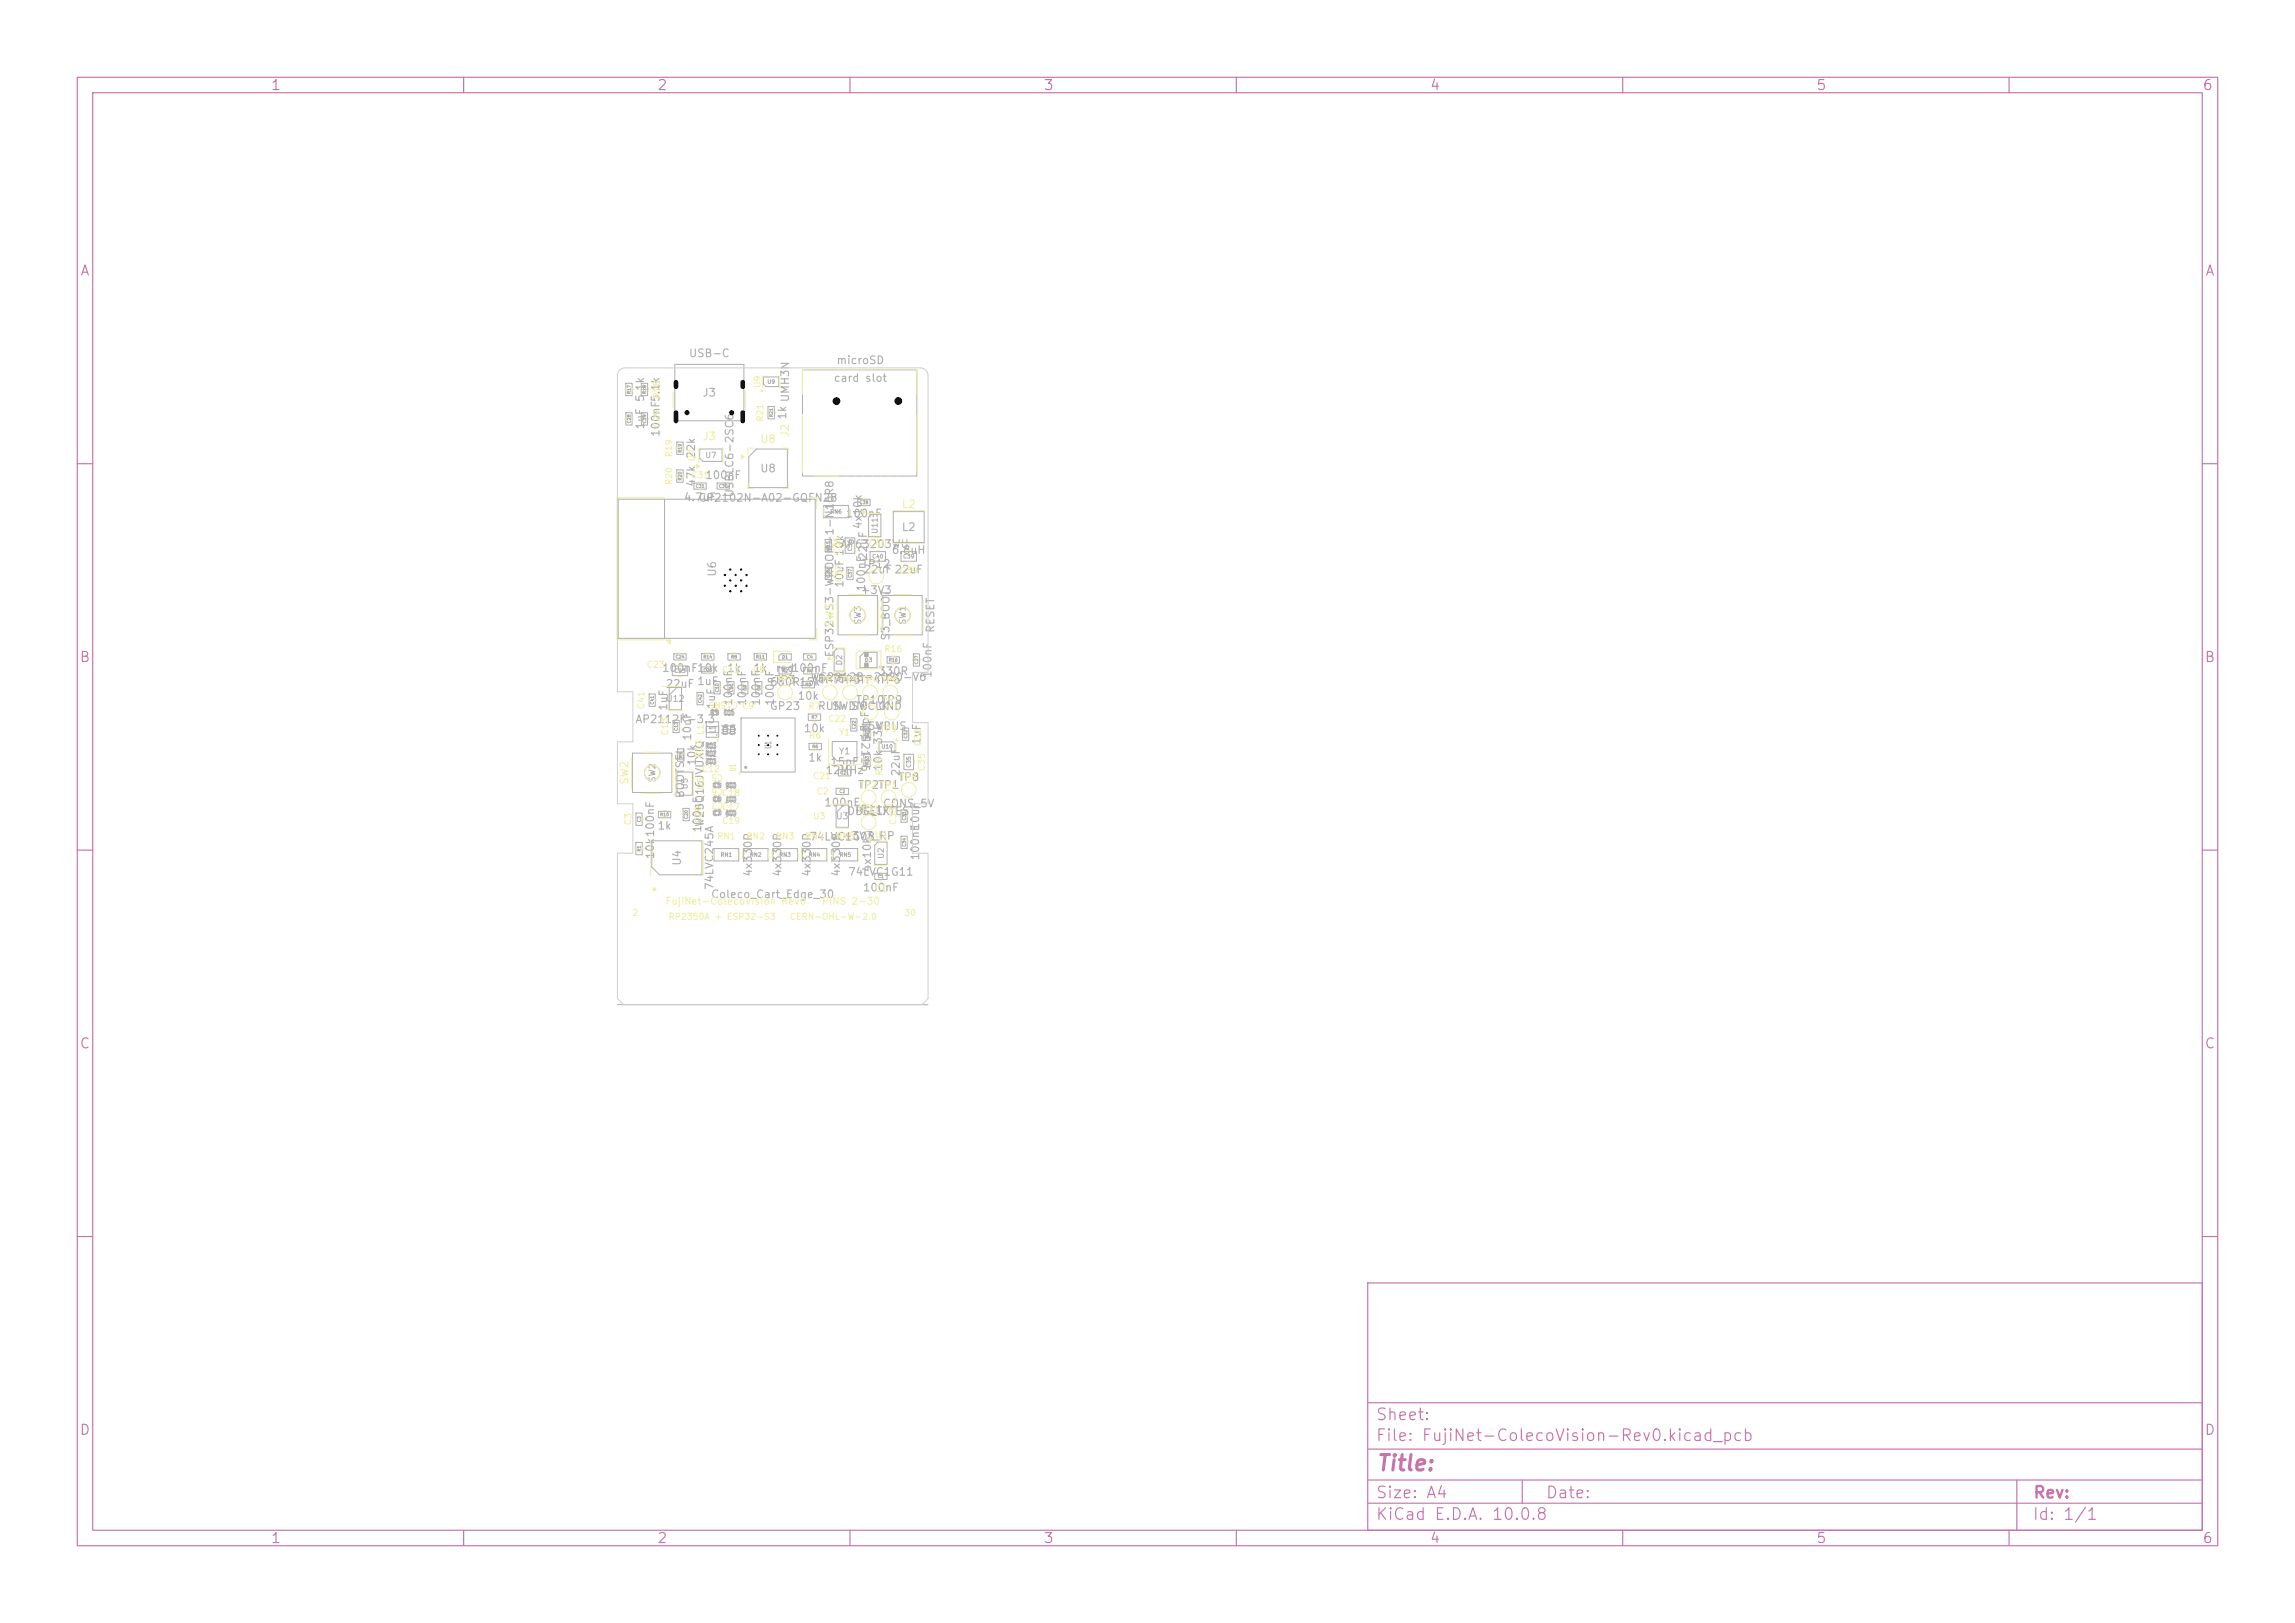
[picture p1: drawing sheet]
<svg xmlns="http://www.w3.org/2000/svg" width="297mm" height="210mm" viewBox="0 0 297 210" stroke-linecap="round" stroke-linejoin="round" font-family="sans-serif">
<defs><g id="words">
<text font-size="2" fill="#c872ab" x="178" y="190.8">Title:</text>
<g font-size="1.5" fill="#c872ab">
<text x="178" y="184.1">Sheet:</text>
<text x="178" y="186.8">File: FujiNet-ColecoVision-Rev0.kicad_pcb</text>
<text x="178" y="197">KiCad E.D.A. 10.0.8</text>
<text x="178" y="194.2">Size: A4</text>
<text x="200" y="194.2">Date:</text>
<text x="263" y="197">Id: 1/1</text>
<text x="263" y="194.2">Rev:</text>
</g>
<g font-size="1.3" fill="#c872ab">
<text x="35" y="12">1</text>
<text x="85" y="12">2</text>
<text x="135" y="12">3</text>
<text x="185" y="12">4</text>
<text x="235" y="12">5</text>
<text x="285" y="12">6</text>
<text x="10.3" y="36">A</text>
<text x="285.3" y="36">A</text>
<text x="10.2" y="86">B</text>
<text x="285.2" y="86">B</text>
<text x="10.2" y="136">C</text>
<text x="285.2" y="136">C</text>
<text x="10.2" y="186">D</text>
<text x="285.2" y="186">D</text>
<text x="35" y="200">1</text>
<text x="85" y="200">2</text>
<text x="135" y="200">3</text>
<text x="185" y="200">4</text>
<text x="235" y="200">5</text>
<text x="285" y="200">6</text>
</g>
<g font-size="1" fill="#afafaf">
<text x="89.1" y="46.5">USB-C</text>
<text x="108.2" y="47.4">microSD</text>
<text x="90.8" y="51.6">J3</text>
<text x="102.4" y="52.1" transform="rotate(-90 102.4 52.1)">UMH3N</text>
<text x="107.8" y="49.7">card slot</text>
<text x="83.6" y="55.7" transform="rotate(-90 83.6 55.7)">1uF 5.1k</text>
<text x="85.6" y="56.6" transform="rotate(-90 85.6 56.6)">100nF5.1k</text>
<text x="90.2" y="59.5" transform="rotate(-90 90.2 59.5)">22k</text>
<text x="102" y="54.4" transform="rotate(-90 102 54.4)">1k</text>
<text x="88.4" y="65.1">4.7uF</text>
<text x="90.2" y="63.1" transform="rotate(-90 90.2 63.1)">47k</text>
<text x="90.3" y="65.2">CP2102N-A02-GQFN28</text>
<text x="91.2" y="62.2">100nF</text>
<text x="95.2" y="64.4" transform="rotate(-90 95.2 64.4)">USBLC6-2SC6</text>
<text x="98.3" y="61.4">U8</text>
<text x="108.7" y="71.2">AP63203WU</text>
<text x="109.4" y="67.2">100nF</text>
<text x="111.8" y="68.5" transform="rotate(-90 111.8 68.5)">4x10k</text>
<text x="115.3" y="71.9">6.8uH</text>
<text x="116.6" y="69">L2</text>
<text x="92.9" y="74.7" transform="rotate(-90 92.9 74.7)">U6</text>
<text x="109.4" y="76.1" transform="rotate(-90 109.4 76.1)">10uF 10k</text>
<text x="111.3" y="77.1">+3V3</text>
<text x="111.5" y="73.7">TP12</text>
<text x="111.7" y="74.4">22uF22uF</text>
<text x="112.2" y="76.6" transform="rotate(-90 112.2 76.6)">100nF</text>
<text x="112.4" y="72.5" transform="rotate(-90 112.4 72.5)">22uF</text>
<text x="115.4" y="83" transform="rotate(-90 115.4 83)">S3_BOOT</text>
<text x="121.2" y="82" transform="rotate(-90 121.2 82)">RESET</text>
<text x="85.6" y="87.2">100nF10k</text>
<text x="86.1" y="89.2">22uF</text>
<text x="90.1" y="88.9">1uF</text>
<text x="94" y="87.2">1k</text>
<text x="97.4" y="87.2">1k</text>
<text x="99.6" y="89">680R15k</text>
<text x="100.1" y="88.7">TP3</text>
<text x="100.3" y="87.2">red</text>
<text x="102.4" y="87.2">100nF</text>
<text x="104.8" y="88.4">WS2812B-2020-V6</text>
<text x="105.7" y="88.6">BAT54C</text>
<text x="105.9" y="88.7">TP7TP5TP4TP6</text>
<text x="108.1" y="85.1" transform="rotate(-90 108.1 85.1)">ESP32-S3-WROOM-1-N16R8</text>
<text x="113.6" y="87.6">330R</text>
<text x="120.8" y="87.8" transform="rotate(-90 120.8 87.8)">100nF</text>
<text x="82.2" y="93.8">AP2112K-3.3</text>
<text x="86.6" y="92.1" transform="rotate(-90 86.6 92.1)">1uF</text>
<text x="89.7" y="95.9" transform="rotate(-90 89.7 95.9)">10uF</text>
<text x="92.8" y="91.9" transform="rotate(-90 92.8 91.9)">1uF</text>
<text x="95" y="91.4" transform="rotate(-90 95 91.4)">100nF</text>
<text x="96.8" y="91.4" transform="rotate(-90 96.8 91.4)">100nF</text>
<text x="98.6" y="91.4" transform="rotate(-90 98.6 91.4)">100nF</text>
<text x="99.5" y="92.1">GP23</text>
<text x="100.4" y="91.4" transform="rotate(-90 100.4 91.4)">100nF</text>
<text x="103.1" y="90.8">10k</text>
<text x="103.9" y="95">10k</text>
<text x="105.8" y="92.1">RUN</text>
<text x="107.6" y="92.1">SWDIO</text>
<text x="110" y="92.1">SWCLK</text>
<text x="110.7" y="91.3">TP10</text>
<text x="111" y="94.7">+5V</text>
<text x="111.2" y="93.2" transform="rotate(90 111.2 93.2)">TPS2116</text>
<text x="112.7" y="95.7" transform="rotate(-90 112.7 95.7)">15pF</text>
<text x="113.4" y="94.7">VBUS</text>
<text x="113.6" y="92.1">GND</text>
<text x="113.9" y="91.3">TP9</text>
<text x="90.3" y="99.2" transform="rotate(-90 90.3 99.2)">10k</text>
<text x="104.5" y="98.8">1k</text>
<text x="106.7" y="100.4">12MHz</text>
<text x="107.4" y="99.3">15pF</text>
<text x="114.4" y="99.9" transform="rotate(-90 114.4 99.9)">10k</text>
<text x="114.4" y="96.5" transform="rotate(-90 114.4 96.5)">33k</text>
<text x="116.1" y="101.3">TP8</text>
<text x="116.7" y="100.5" transform="rotate(-90 116.7 100.5)">22uF</text>
<text x="119.4" y="96.5" transform="rotate(-90 119.4 96.5)">1uF</text>
<text x="85" y="107.6">1k</text>
<text x="88.8" y="103.4" transform="rotate(-90 88.8 103.4)">BOOTSEL</text>
<text x="91" y="107.8" transform="rotate(-90 91 107.8)">100nF</text>
<text x="91.3" y="107.1" transform="rotate(-90 91.3 107.1)">W25Q16JVUXIQ</text>
<text x="106.6" y="104.6">100nF</text>
<text x="109.6" y="105.7">DBG_TX</text>
<text x="110.5" y="105.5">TP11</text>
<text x="110.9" y="102.3">TP2TP1</text>
<text x="111.4" y="105.7">SELFTEST</text>
<text x="114.2" y="104.7">CONS_5V</text>
<text x="119.2" y="107.5" transform="rotate(-90 119.2 107.5)">10uF</text>
<text x="84.9" y="111.3" transform="rotate(-90 84.9 111.3)">10k100nF</text>
<text x="88.4" y="112.1" transform="rotate(-90 88.4 112.1)">U4</text>
<text x="97.6" y="113.5" transform="rotate(-90 97.6 113.5)">4x330R</text>
<text x="101.4" y="113.5" transform="rotate(-90 101.4 113.5)">4x330R</text>
<text x="104.7" y="109">74LVC1G08</text>
<text x="105.2" y="113.5" transform="rotate(-90 105.2 113.5)">4x330R</text>
<text x="108.9" y="108.9">+3V3_RP</text>
<text x="109" y="113.5" transform="rotate(-90 109 113.5)">4x330R</text>
<text x="109.7" y="113.6">74LVC1G11</text>
<text x="113" y="112.9" transform="rotate(-90 113 112.9)">4x10k</text>
<text x="119.2" y="111.4" transform="rotate(-90 119.2 111.4)">100nF</text>
<text x="91.9" y="116.5">Coleco_Cart_Edge_30</text>
<text x="92.6" y="115.2" transform="rotate(-90 92.6 115.2)">74LVC245A</text>
<text x="111.6" y="115.6">100nF</text>
</g>
<g font-size="1" fill="#f2eda1">
<text x="90.8" y="57.2">J3</text>
<text x="98.3" y="57.6">U8</text>
<text x="102.3" y="56.7" transform="rotate(-90 102.3 56.7)">J2</text>
<text x="116.6" y="66">L2</text>
<text x="108.2" y="81.2" transform="rotate(-90 108.2 81.2)">SW3</text>
<text x="81.6" y="101.6" transform="rotate(-90 81.6 101.6)">SW2</text>
</g>
<g font-size=".9" fill="#f2eda1">
<text x="86" y="117.3">FujiNet-ColecoVision Rev0</text>
<text x="106.3" y="117.3">PINS 2-30</text>
</g>
<g font-size=".8" fill="#f2eda1">
<text x="85.6" y="51.6" transform="rotate(-90 85.6 51.6)">R18</text>
<text x="98.6" y="50.3" transform="rotate(-90 98.6 50.3)">U9</text>
<text x="85.6" y="55.4" transform="rotate(-90 85.6 55.4)">C29</text>
<text x="87.2" y="59.2" transform="rotate(-90 87.2 59.2)">R19</text>
<text x="90.2" y="59.8" transform="rotate(-90 90.2 59.8)">U7</text>
<text x="99" y="54.6" transform="rotate(-90 99 54.6)">R21</text>
<text x="87.2" y="62.8" transform="rotate(-90 87.2 62.8)">R20</text>
<text x="89.4" y="62.1">C31</text>
<text x="108.9" y="71.8" transform="rotate(-90 108.9 71.8)">C36</text>
<text x="112.4" y="70.9">C40</text>
<text x="109.2" y="75.4" transform="rotate(-90 109.2 75.4)">C37</text>
<text x="116.4" y="74.4">C39</text>
<text x="83.6" y="86.6">C23</text>
<text x="93.4" y="87.3">C11</text>
<text x="97.3" y="87.3">C8</text>
<text x="106.2" y="88.6">TP7 TP5 TP4 TP6</text>
<text x="114.4" y="84.6">R16</text>
<text x="83.6" y="91.8" transform="rotate(-90 83.6 91.8)">C41</text>
<text x="86.7" y="95.2" transform="rotate(-90 86.7 95.2)">C13</text>
<text x="91.3" y="95.2" transform="rotate(-90 91.3 95.2)">L1</text>
<text x="95.6" y="90.6" transform="rotate(-180 95.6 90.6)">C15R5</text>
<text x="95.9" y="91.9">C9</text>
<text x="104.5" y="92">R7</text>
<text x="104.6" y="95.8">R6</text>
<text x="107.1" y="93.6">C22</text>
<text x="108.5" y="95.4">Y1</text>
<text x="113.8" y="94.9">TP9</text>
<text x="90.8" y="100.1">C12</text>
<text x="91" y="98.1" transform="rotate(-90 91 98.1)">R13</text>
<text x="93.7" y="101.8" transform="rotate(-180 93.7 101.8)">C6</text>
<text x="93.7" y="100" transform="rotate(-180 93.7 100)">C5</text>
<text x="95.4" y="99.9" transform="rotate(-90 95.4 99.9)">U1</text>
<text x="105.1" y="101">C21</text>
<text x="114.4" y="100.4" transform="rotate(-90 114.4 100.4)">R23</text>
<text x="119.4" y="96.6" transform="rotate(-90 119.4 96.6)">C32</text>
<text x="119.9" y="99.8" transform="rotate(-90 119.9 99.8)">C35</text>
<text x="81.9" y="106.9" transform="rotate(-90 81.9 106.9)">C3</text>
<text x="91" y="106.6" transform="rotate(-90 91 106.6)">C20</text>
<text x="91.3" y="102.3" transform="rotate(-90 91.3 102.3)">U5</text>
<text x="93.4" y="105">C17</text>
<text x="93.4" y="103.2">C18</text>
<text x="93.4" y="106.8">C19</text>
<text x="93.7" y="103.6" transform="rotate(-180 93.7 103.6)">C7</text>
<text x="105.1" y="106.2">U3</text>
<text x="105.6" y="103">C2</text>
<text x="110.9" y="105.4">TP11</text>
<text x="111.2" y="102.2">TP2 TP1</text>
<text x="116.2" y="106.8" transform="rotate(-90 116.2 106.8)">C33</text>
<text x="92.7" y="108.8">RN1</text>
<text x="96.5" y="108.8">RN2</text>
<text x="100.3" y="108.8">RN3</text>
<text x="104.1" y="108.8">RN4</text>
<text x="108.1" y="108.8">RN5</text>
<text x="113.1" y="108.6">U2</text>
<text x="81.8" y="118.7">2</text>
<text x="86.4" y="119.2">RP2350A + ESP32-S3</text>
<text x="102.1" y="119.2">CERN-OHL-W-2.0</text>
<text x="113.1" y="115.6">C1</text>
<text x="116.9" y="118.7">30</text>
</g>
<g font-size=".8" fill="#afafaf">
<text x="111.6" y="80.9" transform="rotate(-90 111.6 80.9)">SW3</text>
<text x="117.4" y="80.9" transform="rotate(-90 117.4 80.9)">SW1</text>
<text x="86.1" y="91">U12</text>
<text x="92" y="92.8">R5</text>
<text x="92.8" y="94.9" transform="rotate(-90 92.8 94.9)">L1</text>
<text x="93.6" y="92.8">C15</text>
<text x="94.5" y="95.2" transform="rotate(-90 94.5 95.2)">C16</text>
<text x="95.4" y="95.2" transform="rotate(-90 95.4 95.2)">C14</text>
<text x="85" y="101.3" transform="rotate(-90 85 101.3)">SW2</text>
<text x="91.2" y="98.1">R12</text>
<text x="91.2" y="97.1">R13</text>
<text x="92.8" y="97.9" transform="rotate(-180 92.8 97.9)">C12</text>
<text x="95.4" y="101" transform="rotate(-180 95.4 101)">C18</text>
<text x="100" y="97" transform="rotate(-90 100 97)">U1</text>
<text x="108.5" y="97.8">Y1</text>
<text x="89.2" y="102.2" transform="rotate(-90 89.2 102.2)">U5</text>
<text x="92.3" y="104">C6</text>
<text x="92.3" y="102.2">C5</text>
<text x="92.3" y="105.8">C7</text>
<text x="95.4" y="102.8" transform="rotate(-180 95.4 102.8)">C17</text>
<text x="95.4" y="104.6" transform="rotate(-180 95.4 104.6)">C19</text>
<text x="108.1" y="106.2">U3</text>
</g>
<g font-size=".7" fill="#afafaf">
<text x="91.2" y="59.4">U7</text>
<text x="113.7" y="69.1" transform="rotate(-90 113.7 69.1)">U11</text>
<text x="109.1" y="86.2" transform="rotate(-90 109.1 86.2)">D2</text>
<text x="114.5" y="111.2" transform="rotate(-90 114.5 111.2)">U2</text>
</g>
<g font-size=".5" fill="#afafaf">
<text x="99.3" y="49.8">U9</text>
<text x="107.4" y="66.6">RN6</text>
<text x="110.4" y="71.4" transform="rotate(-90 110.4 71.4)">C36</text>
<text x="112.8" y="72.4">C40</text>
<text x="116.8" y="72.4">C39</text>
<text x="87.2" y="87.2">C23</text>
<text x="111.9" y="85.8">D3</text>
<text x="114" y="97">U10</text>
<text x="118" y="99.4" transform="rotate(-90 118 99.4)">C35</text>
<text x="93.2" y="111">RN1</text>
<text x="97" y="111">RN2</text>
<text x="100.8" y="111">RN3</text>
<text x="104.6" y="111">RN4</text>
<text x="108.6" y="111">RN5</text>
</g>
<g font-size=".4" fill="#afafaf">
<text x="81.7" y="51" transform="rotate(-90 81.7 51)">R17</text>
<text x="83.7" y="51" transform="rotate(-90 83.7 51)">R18</text>
<text x="81.7" y="54.8" transform="rotate(-90 81.7 54.8)">C28</text>
<text x="83.7" y="54.8" transform="rotate(-90 83.7 54.8)">C29</text>
<text x="88.3" y="58.6" transform="rotate(-90 88.3 58.6)">R19</text>
<text x="100.1" y="54" transform="rotate(-90 100.1 54)">R21</text>
<text x="88.3" y="62.2" transform="rotate(-90 88.3 62.2)">R20</text>
<text x="90" y="63.2">C31</text>
<text x="93" y="63.2">C30</text>
<text x="111.2" y="65.3">C38</text>
<text x="107.5" y="71.2" transform="rotate(-90 107.5 71.2)">R15</text>
<text x="107.5" y="74.8" transform="rotate(-90 107.5 74.8)">C26</text>
<text x="110.3" y="74.8" transform="rotate(-90 110.3 74.8)">C37</text>
<text x="87.4" y="85.3">C24</text>
<text x="91" y="85.3">R14</text>
<text x="91" y="87">C25</text>
<text x="93.1" y="89.6" transform="rotate(-90 93.1 89.6)">C10</text>
<text x="94.6" y="85.3">R8</text>
<text x="94.9" y="89.6" transform="rotate(-90 94.9 89.6)">C11</text>
<text x="96.7" y="89.4" transform="rotate(-90 96.7 89.4)">C9</text>
<text x="97.8" y="85.3">R11</text>
<text x="98.5" y="89.4" transform="rotate(-90 98.5 89.4)">C8</text>
<text x="101.2" y="85.3">D1</text>
<text x="101.2" y="87.1">R2</text>
<text x="104.2" y="88.9">R3</text>
<text x="104.4" y="85.3">C4</text>
<text x="104.4" y="87.1">R4</text>
<text x="115" y="85.7">R16</text>
<text x="118.9" y="86" transform="rotate(-90 118.9 86)">C27</text>
<text x="84.7" y="91.2" transform="rotate(-90 84.7 91.2)">C41</text>
<text x="87.8" y="94.6" transform="rotate(-90 87.8 94.6)">C13</text>
<text x="90.9" y="91" transform="rotate(-90 90.9 91)">C42</text>
<text x="105" y="93.1">R7</text>
<text x="110.8" y="94.4" transform="rotate(-90 110.8 94.4)">C22</text>
<text x="112.5" y="95.6" transform="rotate(-90 112.5 95.6)">R22</text>
<text x="117.5" y="95.6" transform="rotate(-90 117.5 95.6)">C32</text>
<text x="88.4" y="98.1" transform="rotate(-90 88.4 98.1)">R9</text>
<text x="105.1" y="96.9">R6</text>
<text x="108.7" y="100.3">C21</text>
<text x="112.5" y="99" transform="rotate(-90 112.5 99)">R23</text>
<text x="83" y="106.4" transform="rotate(-90 83 106.4)">C3</text>
<text x="85.4" y="105.7">R10</text>
<text x="89.1" y="106" transform="rotate(-90 89.1 106)">C20</text>
<text x="108.6" y="102.7">C2</text>
<text x="117.3" y="106.2" transform="rotate(-90 117.3 106.2)">C33</text>
<text x="83" y="110.2" transform="rotate(-90 83 110.2)">R1</text>
<text x="113.6" y="113.7">C1</text>
<text x="117.3" y="109.6" transform="rotate(-90 117.3 109.6)">C34</text>
</g>
</g></defs>
<g fill="none" stroke="#c872ab" stroke-width=".15">
<path d="M10 10h277v190h-277zM12 12h273v186h-273zM60 10v2M110 10v2M160 10v2M210 10v2M260 10v2M10 60h2M285 60h2M10 110h2M285 110h2M10 160h2"/>
<path d="M177 166h108v32h-108zM285 160h2M60 198v2M110 198v2M160 198v2M177 194.5h108M177 191.5h108M177 187.5h108M177 181.5h108M197 191.5v3M210 198v2M260 198v2"/>
<path d="M261 191.5v6.5"/>
</g>
<g fill="none" stroke="#afafaf" stroke-width=".13">
<path d="M81 49.6h.8v1.6h-.8zM81 53.4h.8v1.6h-.8zM83 53.4h.8v1.6h-.8zM87.3 47.2h9v7.3h-9zM90.5 58.1h2.9v1.6h-2.4l-.5-.4zM97.9 58.1h4v5h-5v-4zM99.4 52.6h.8v1.6h-.8zM103.8 47.9h14.9v13.7h-14.9zM80 64.6h25.5v18h-25.5zM86 64.6v18M87.6 60.8h.8v1.6h-.8zM89.8 62.5h1.6v.8h-1.6z"/>
<path d="M92.8 62.5h1.6v.8h-1.6zM106.6 65.4h3.2v1.6h-3.2zM106.8 69.8h.8v1.6h-.8zM106.8 73.4h.8v1.6h-.8zM108.5 77h5v5.1h-5zM109.4 69.6h1.2v2h-1.2zM109.6 73.4h.8v1.6h-.8zM111 64.6h1.6v.8h-1.6zM112.6 71.4h2v1.2h-2zM114.2 77h5.2v5.1h-5.2zM115.6 66.2h4v4h-4zM116.6 71.4h2v1.2h-2z"/>
<path d="M81.8 97.4h5.2v5.1h-5.2zM84 89.8h.8v1.6h-.8zM86.6 89h1.6v2.8h-1.6zM87 86.2h2v1.2h-2zM87.1 93.2h.8v1.6h-.8zM87.2 84.6h1.6v.8h-1.6zM87.6 89l-1 1M87.6 99.9h2v3h-1.5l-.5-.5zM90.2 89.6h.8v1.6h-.8zM90.8 84.6h1.6v.8h-1.6zM91.4 94h1.6v.8h-1.6zM91.4 93.4h1.6v2h-1.6z"/>
<path d="M91.5 97.3h1v.5h-1zM91.5 96.3h1v.5h-1zM91.7 97.3h.6v.5h-.6zM91.7 96.3h.6v.5h-.6zM92 92h1v.4h-1zM92.3 92h.4v.4h-.4zM93.8 92h1v.4h-1zM94.1 92h.5v.4h-.5zM94.2 88.2h.8v1.6h-.8zM94.5 94.1h.5v.6h-.5zM94.5 93.9h.5v1h-.5zM96 88.2h.8v1.6h-.8z"/>
<path d="M97.6 84.6h1.6v.8h-1.6zM97.8 88.2h.8v1.6h-.8zM101.1 84.6h1.3v.8h-1.6v-.5zM103.8 88.2h1.6v.8h-1.6zM104 84.6h1.6v.8h-1.6zM104 86.4h1.6v.8h-1.6zM104.6 92.4h1.6v.8h-1.6zM104.7 96.2h1.6v.8h-1.6zM107.7 96h3.2v2.4h-2.6l-.6-.6zM107.9 84.3l.4-.3h.9v2.8h-1.3zM110.1 93h.8v1.6h-.8zM111.8 94.2h.8v1.6h-.8z"/>
<path d="M111.8 97.6h.8v1.6h-.8zM111.8 84.4h1.7v2h-2.2v-1.4zM113.7 96h1.8l.3 .3v.9h-2.1zM114.8 85h1.6v.8h-1.6zM118.2 84.6h.8v1.6h-.8zM82.3 109h.8v1.6h-.8zM82.3 105.2h.8v1.6h-.8zM84.4 108.8h6.4v4.4h-5.4l-1-1zM85.2 105h1.6v.8h-1.6zM88.4 104.6h.8v1.6h-.8zM92.3 103.1h1v.6h-1zM92.4 109.8h3.2v1.6h-3.2z"/>
<path d="M92.5 103.1h.6v.6h-.6zM94.1 103.1h1v.6h-1zM94.1 101.4h1v.4h-1zM94.1 105h1v.4h-1zM94.4 103.1h.4v.6h-.4zM94.4 101.4h.4v.4h-.4zM94.4 105h.4v.4h-.4zM96.2 109.8h3.2v1.6h-3.2zM107.8 109.8h3.2v1.6h-3.2zM108.2 104.1h1.6v3h-1.6zM109.2 104.2l-1 1M113.6 109h1.2v2.8h-1.6v-2.4z"/>
<path d="M116.6 108.2h.8v1.6h-.8zM116.6 104.8h.8v1.6h-.8zM79.9 130h40.2"/>
<circle cx="111" cy="79.6" r="1"/>
<circle cx="116.8" cy="79.6" r="1"/>
<circle cx="84.4" cy="100" r="1"/>
</g>
<g fill="#afafaf" stroke="#afafaf" stroke-width=".13">
<path d="M111.9 84.4h.5v.6h-.5z"/>
<path d="M111.9 85.8h.5v.6h-.5z"/>
</g>
<circle cx="92.7" cy="95.1" r=".11" fill="#afafaf"/>
<g fill="none" stroke="#afafaf" stroke-width=".13">
<path d="M87.6 57.2h.8v1.6h-.8zM98.8 48.8h2v1.2h-1.7l-.3-.3zM112.8 66.6h1.2v2.8h-1.6v-2.4zM87.7 96.9h.8v1.6h-.8zM91.5 98.3h1v.5h-1zM91.7 98.3h.6v.5h-.6zM92.4 88.2h.8v1.6h-.8zM93.6 94.1h.5v.6h-.5zM93.6 93.9h.5v1h-.5zM94.2 84.6h1.6v.8h-1.6zM95.9 92.9h7v7h-7zM100.8 86.4h1.6v.8h-1.6z"/>
<path d="M108.5 99.6h1.6v.8h-1.6zM92.3 101.4h1v.4h-1zM92.3 105h1v.4h-1zM92.5 101.4h.6v.4h-.6zM92.5 105h.6v.4h-.6zM100 109.8h3.2v1.6h-3.2zM103.8 109.8h3.2v1.6h-3.2zM108.2 102h1.6v.8h-1.6z"/>
</g>
<circle cx="96.5" cy="99.3" r=".2" fill="#afafaf"/>
<path d="M83 49.6h.8v1.6h-.8zM90.8 86.3h1.6v.8h-1.6zM116.8 94.2h.8v1.6h-.8zM117 97.6h1.2v2h-1.2zM113.2 113h1.6v.8h-1.6z" fill="none" stroke="#afafaf" stroke-width=".13"/>
<path d="M80.9 50.2v.4M81.9 50.2v.4M82.9 54.1v.2M83.9 54.1v.2M111.7 94.8v.4M112.7 94.8v.4M85.8 104.9h.4M85.8 105.9h.4M112.3 108.6h.5l-.3 .3zM113.1 108.9h1.8M113.1 111.9h1.8" fill="none" stroke="#f2eda1" stroke-width=".13"/>
<path d="M112.3 108.6h.5l-.3 .3z" fill="#f2eda1"/>
<g fill="none" stroke="#f2eda1" stroke-width=".13">
<path d="M90.5 58v1.8M93.5 58v1.8M90.2 60.1l.3 .2-.3 .3zM90.5 62.4h.2M90.5 63.4h.2M93.5 62.4h.2M93.5 63.4h.2M106.5 65.7v1M106.7 70.4v.4M107.7 70.4v.4M108.3 77.6v4M109.3 70.3v.6"/>
<path d="M109.5 74.1v.2M109.8 76.9h2.4M109.9 65.7v1M110.5 74.1v.2M110.7 70.3v.6M113.3 71.3h.6M113.3 72.7h.6M113.7 77.6v4M83.9 90.5v.2M84.9 90.5v.2M85.6 88.8h2.7M86.5 92h1.8"/>
<path d="M104.7 84.5h.2M104.7 85.5h.2M105.2 92.3h.4M105.2 93.3h.4M107.2 95.5v3.4h4.2M109.8 82.3h2.4M107.2 104h2.7M108.1 107.2h1.8"/>
<circle cx="111" cy="79.6" r="1"/>
<circle cx="101.6" cy="89.6" r=".95"/>
<circle cx="112.6" cy="92.2" r=".95"/>
<circle cx="115.4" cy="92.2" r=".95"/>
<circle cx="112.4" cy="103.2" r=".95"/>
<circle cx="112.4" cy="106.4" r=".95"/>
<circle cx="117.6" cy="102.2" r=".95"/>
</g>
<path d="M90.2 60.1l.3 .2-.3 .3z" fill="#f2eda1"/>
<g fill="none" stroke="#f2eda1" stroke-width=".13">
<path d="M80.9 54.1v.2M81.9 54.1v.2M103.9 51v-3.1h14.7v3.1M103.9 53.6v7.5M118.6 53.6v7.5M86 64.4h-6.2v18.4h6.2M104.7 64.4h1v1.5M105.4 61.6h3.1M109.5 61.6h.1M110.6 61.6h.1M111.7 61.6h.1M112.8 61.6h.1"/>
<path d="M113.9 61.6h.1M115 61.6h.1M116.1 61.6h.1M117.2 61.6h.1M86.2 82.8h.5v.5zM95.9 88.9v.2M96.9 88.9v.2M105.7 81.3v1.5h-1"/>
<circle cx="113.4" cy="74.6" r=".95"/>
</g>
<path d="M86.2 82.8h.5v.5z" fill="#f2eda1"/>
<g fill="none" stroke="#f2eda1" stroke-width=".13">
<path d="M96 58.9l.3 .2-.3 .2zM97.5 58h-.7v.7M99.3 53.2v.4M100.3 53.2v.4M101.3 58h.7v.7M96.8 62.5v.7h.7M102 62.5v.7h-.7M87.7 86.1h.6M87.7 87.5h.6M82.2 105.9v.2M83.2 105.9v.2M92.3 110.1v1"/>
<path d="M95.7 110.1v1"/>
</g>
<path d="M96 58.9l.3 .2-.3 .2z" fill="#f2eda1"/>
<path d="M111.7 64.5h.2M111.7 65.5h.2M87.5 99.8v2.8M89.7 99.8v3.2M104.4 88.1h.4M104.4 89.1h.4M111.1 84.3h2.9v2.3h-3.2v-2zM115.4 84.9h.4M115.4 85.9h.4M87.3 102.7l.2 .2-.2 .1zM116.5 108.9v.2M117.5 108.9v.2" fill="none" stroke="#f2eda1" stroke-width=".13"/>
<path d="M87.3 102.7l.2 .2-.2 .1z" fill="#f2eda1"/>
<g fill="none" stroke="#f2eda1" stroke-width=".13">
<path d="M87.1 50.7v2M96.5 50.7v2M114.1 77.6v4M115.6 76.9h2.4M117.3 71.3h.6M117.3 72.7h.6M119.5 77.6v4M81.7 98v4M83.2 97.3h2.4M87 93.9v.2M87.1 98v4M88 93.9v.2"/>
<path d="M97.7 88.9v.2M98.7 88.9v.2M104.6 86.3h.4M104.6 87.3h.4M105.3 96.1h.4M105.3 97.1h.4M111.7 98.2v.4M112.7 98.2v.4M113.6 96v1.3M115.6 82.3h2.4M116 95.6l.2 .2h-.2zM116 96.2v1.1"/>
<path d="M118.1 85.3v.2M119.1 85.3v.2M83.2 102.7h2.4M96.1 110.1v1M99.5 110.1v1M107.7 110.1v1M111.1 110.1v1"/>
<circle cx="116.8" cy="79.6" r="1"/>
<circle cx="84.4" cy="100" r="1"/>
<circle cx="112.6" cy="89.6" r=".95"/>
<circle cx="115" cy="103.2" r=".95"/>
</g>
<path d="M116 95.6l.2 .2h-.2z" fill="#f2eda1"/>
<g fill="none" stroke="#f2eda1" stroke-width=".13">
<path d="M87.5 61.4v.4M88.5 61.4v.4M106.7 74.1v.2M107.7 74.1v.2M115.5 66.1h4.2M115.5 70.3h4.2M94.1 88.9v.2M95.1 88.9v.2M84.2 108.7v4.6M84.7 114.9l.2 .3h-.5zM88.3 105.3v.2M89.3 105.3v.2"/>
<path d="M91 108.7v4.6"/>
</g>
<path d="M84.7 114.9l.2 .3h-.5z" fill="#f2eda1"/>
<g fill="none" stroke="#f2eda1" stroke-width=".13">
<path d="M87.9 84.5h.2M87.9 85.5h.2M90.1 90.3v.2M91.1 90.3v.2M91.4 84.5h.4M91.4 85.5h.4M98.2 84.5h.4M98.2 85.5h.4M102.4 84.3h-2.3v1.4h2.3M107.3 85l.2 .4h-.4zM107.8 83.9l1.6-.1v1M107.8 85v.8"/>
<path d="M109.4 86v1l-1.6-.1M110 93.7v.2M111 93.7v.2M82.2 109.6v.4M83.2 109.6v.4"/>
</g>
<path d="M107.3 85l.2 .4h-.4z" fill="#f2eda1"/>
<g fill="none" stroke="#f2eda1" stroke-width=".13">
<path d="M116.5 105.5v.2M117.5 105.5v.2"/>
<circle cx="107.4" cy="89.6" r=".95"/>
</g>
<circle cx="92.9" cy="95.8" r=".15" fill="#f2eda1"/>
<g fill="none" stroke="#f2eda1" stroke-width=".13">
<path d="M111.5 66.2h.5l-.2 .3zM112.3 66.5h1.8M112.3 69.5h1.8M87.6 97.5v.4M88.6 97.5v.4M92.3 88.9v.2M93.3 88.9v.2"/>
<circle cx="115.2" cy="89.6" r=".95"/>
</g>
<path d="M111.5 66.2h.5l-.2 .3z" fill="#f2eda1"/>
<g fill="none" stroke="#f2eda1" stroke-width=".13">
<path d="M98.5 50.4l.2 .2-.2 .1zM98.7 48.7v1.4M100.9 48.7v1.4M94.8 84.5h.4M94.8 85.5h.4M101.4 86.3h.4M101.4 87.3h.4M109.2 99.5h.2M108.9 101.9h.2M108.9 102.9h.2M109.2 100.5h.2"/>
<circle cx="110" cy="89.6" r=".95"/>
</g>
<path d="M98.5 50.4l.2 .2-.2 .1z" fill="#f2eda1"/>
<path d="M87.5 57.8v.4M88.5 57.8v.4M99.9 110.1v1M103.3 110.1v1M103.7 110.1v1M107.1 110.1v1" fill="none" stroke="#f2eda1" stroke-width=".13"/>
<circle cx="95.7" cy="100.1" r=".15" fill="#f2eda1"/>
<path d="M82.9 50.2v.4M83.9 50.2v.4M91.5 86.2h.2M91.5 87.2h.2M116.7 94.9v.2M116.9 98.3v.6M117.7 94.9v.2M118.3 98.3v.6M113.9 112.9h.2M113.9 113.9h.2" fill="none" stroke="#f2eda1" stroke-width=".13"/>
<path d="M80.2 47.9l.2-.2 .5-.1h38.2a1 1 0 0 1 1 1v38.4h-2v6.5h2v10.5h-2v6.4h2v18.8l-.8 .8h-38.6l-.8-.8v-18.8h2v-6.4h-2v-8h2v-6.5h-2v-40.9l.1-.5z" fill="none" stroke="#d0d2cd" stroke-width=".13"/>
<g fill="#000">
<circle cx="88.9" cy="53.4" r=".32"/>
<circle cx="94.7" cy="53.4" r=".32"/>
<circle cx="108.3" cy="51.9" r=".5"/>
<circle cx="116.3" cy="51.9" r=".5"/>
<circle cx="93.8" cy="74.4" r=".15"/>
<circle cx="93.8" cy="75.8" r=".15"/>
<circle cx="94.5" cy="76.5" r=".15"/>
<circle cx="94.5" cy="73.7" r=".15"/>
<circle cx="94.5" cy="75.1" r=".15"/>
<circle cx="95.2" cy="74.4" r=".15"/>
<circle cx="95.2" cy="75.8" r=".15"/>
<circle cx="95.9" cy="76.5" r=".15"/>
<circle cx="95.9" cy="75.1" r=".15"/>
<circle cx="95.9" cy="73.7" r=".15"/>
<circle cx="96.6" cy="74.4" r=".15"/>
<circle cx="96.6" cy="75.8" r=".15"/>
<circle cx="98.2" cy="97.6" r=".12"/>
<circle cx="98.2" cy="95.2" r=".12"/>
<circle cx="98.2" cy="96.4" r=".13"/>
<circle cx="99.4" cy="97.6" r=".13"/>
<circle cx="99.4" cy="95.2" r=".13"/>
<circle cx="99.4" cy="96.4" r=".13"/>
<circle cx="100.6" cy="97.6" r=".12"/>
<circle cx="100.6" cy="95.2" r=".12"/>
<circle cx="100.6" cy="96.4" r=".13"/>
</g>
<path d="M87.5 49.5v.6M87.5 53.4v1.1M96.1 49.5v.6M96.1 53.4v1.1" fill="none" stroke="#000" stroke-width=".6"/>
<use href="#words"/>
</svg>
